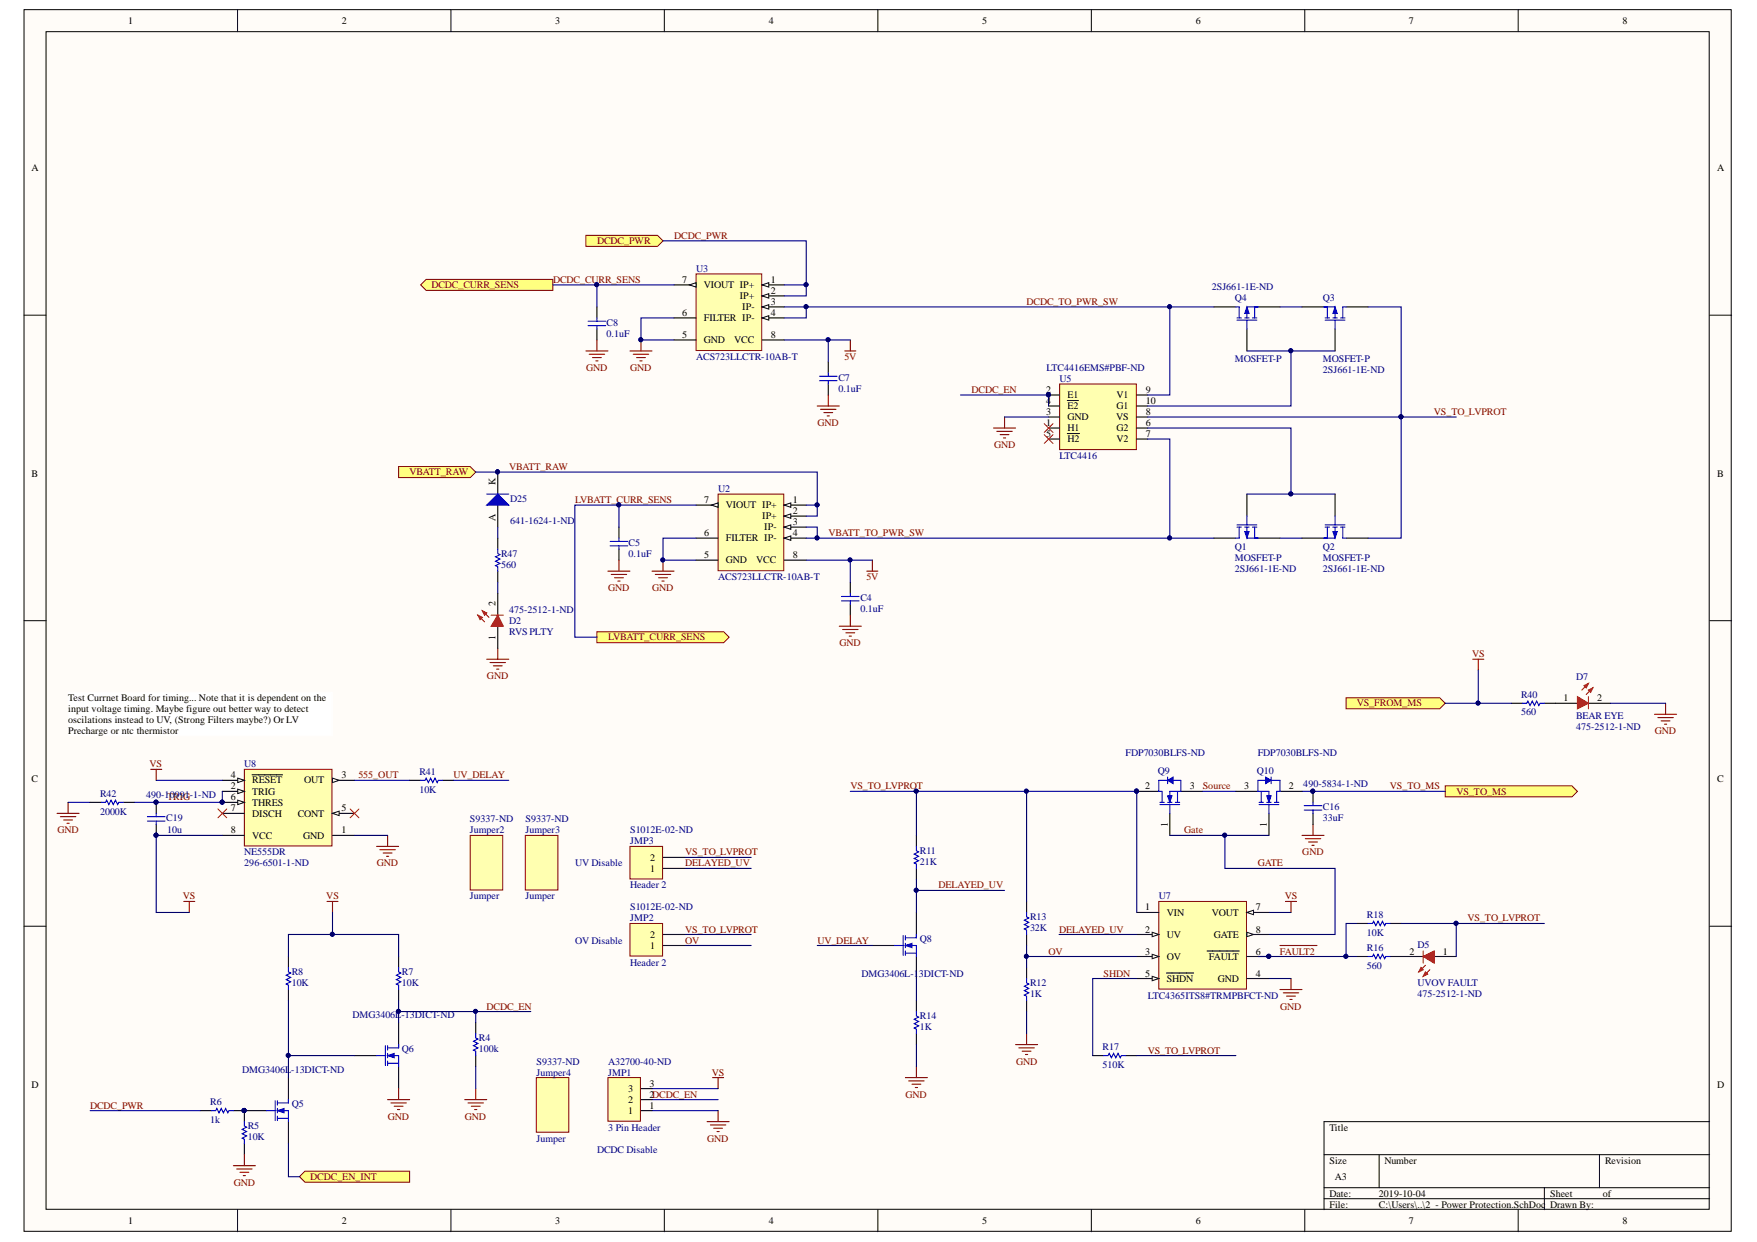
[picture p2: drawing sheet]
<svg xmlns="http://www.w3.org/2000/svg" width="297mm" height="210mm" viewBox="0 0 297 210" stroke-linecap="round" stroke-linejoin="round" font-family="sans-serif">
<defs><g id="words">
<g font-size="1.7">
<text x="21.7" y="4.1">1</text>
<text x="57.8" y="4.1">2</text>
<text x="93.8" y="4.1">3</text>
<text x="130" y="4.1">4</text>
<text x="166" y="4.1">5</text>
<text x="202.1" y="4.1">6</text>
<text x="238.2" y="4.1">7</text>
<text x="274.3" y="4.1">8</text>
<text x="5.3" y="28.9">A</text>
<text x="290.3" y="28.9">A</text>
<text x="115.3" y="47.8">7</text>
<text x="130.3" y="47.8">1</text>
<text x="115.3" y="53.4">6</text>
<text x="119" y="48.7">VIOUT IP+</text>
<text x="125.1" y="50.6">IP+</text>
<text x="125.5" y="52.4">IP-</text>
<text x="130.3" y="49.6">2</text>
<text x="130.3" y="51.5">3</text>
<text x="130.3" y="53.4">4</text>
<text x="115.3" y="57.1">5</text>
<text x="119" y="58">GND</text>
<text x="119" y="54.3">FILTER IP-</text>
<text x="124.1" y="58">VCC</text>
<text x="130.3" y="57.1">8</text>
<text x="176.8" y="70.1">3</text>
<text x="176.8" y="68.2">4</text>
<text x="176.8" y="72">1</text>
<text x="176.8" y="66.4">2</text>
<text x="180.5" y="71">GND</text>
<text x="180.5" y="69.2">E2</text>
<text x="180.5" y="67.3">E1</text>
<text x="188.7" y="71">VS</text>
<text x="188.8" y="69.2">G1</text>
<text x="188.8" y="67.3">V1</text>
<text x="193.7" y="70.1">8</text>
<text x="193.7" y="72">6</text>
<text x="193.7" y="68.2">10</text>
<text x="193.7" y="66.4">9</text>
<text x="176.8" y="73.8">5</text>
<text x="180.5" y="74.8">H2</text>
<text x="180.5" y="72.9">H1</text>
<text x="188.8" y="74.8">V2</text>
<text x="188.8" y="72.9">G2</text>
<text x="193.7" y="73.8">7</text>
<text x="5.3" y="80.6">B</text>
<text x="83.8" y="82" transform="rotate(-90 83.8 82)">K</text>
<text x="290.3" y="80.6">B</text>
<text x="83.8" y="88" transform="rotate(-90 83.8 88)">A</text>
<text x="119.1" y="85">7</text>
<text x="122.7" y="85.9">VIOUT IP+</text>
<text x="128.9" y="87.8">IP+</text>
<text x="129.2" y="89.6">IP-</text>
<text x="134" y="85">1</text>
<text x="134" y="86.8">2</text>
<text x="134" y="88.7">3</text>
<text x="119.1" y="94.3">5</text>
<text x="119.1" y="90.6">6</text>
<text x="122.7" y="95.2">GND</text>
<text x="122.7" y="91.5">FILTER IP-</text>
<text x="127.9" y="95.2">VCC</text>
<text x="134" y="90.6">4</text>
<text x="134" y="94.3">8</text>
<text x="83.8" y="102.5" transform="rotate(-90 83.8 102.5)">2</text>
<text x="83.8" y="108.1" transform="rotate(-90 83.8 108.1)">1</text>
<text x="11.5" y="118.5">Test Currnet Board for timing... Note that it is dependent on the</text>
<text x="264.3" y="118.5">1</text>
<text x="270" y="118.5">2</text>
<text x="11.5" y="120.3">i</text>
<text x="11.5" y="122.2">oscilations instead to UV, (Strong Filters maybe?) Or LV</text>
<text x="11.5" y="124">Precharge or ntc thermistor</text>
<text x="12" y="120.3">nput voltage timing. Maybe figure out better way to detect</text>
<text x="39" y="131.5">4</text>
<text x="57.7" y="131.5">3</text>
<text x="5.3" y="132.2">C</text>
<text x="39" y="133.3">2</text>
<text x="39" y="135.2">6</text>
<text x="39" y="137.1">7</text>
<text x="42.6" y="134.3">TRIG</text>
<text x="42.6" y="132.4">RESET</text>
<text x="42.6" y="136.1">THRES</text>
<text x="42.6" y="138">DISCH</text>
<text x="50.3" y="138">CONT</text>
<text x="51.4" y="132.4">OUT</text>
<text x="57.7" y="137.1">5</text>
<text x="193.6" y="133.3">2</text>
<text x="201.1" y="133.3">3</text>
<text x="210.4" y="133.3">3</text>
<text x="217.9" y="133.3">2</text>
<text x="290.3" y="132.2">C</text>
<text x="39" y="140.8">8</text>
<text x="42.6" y="141.7">VCC</text>
<text x="51.3" y="141.7">GND</text>
<text x="57.7" y="140.8">1</text>
<text x="197.4" y="139.8" transform="rotate(-90 197.4 139.8)">1</text>
<text x="214.2" y="139.8" transform="rotate(-90 214.2 139.8)">1</text>
<text x="109.9" y="147.3">1</text>
<text x="109.9" y="145.4">2</text>
<text x="193.6" y="153.8">1</text>
<text x="197.2" y="154.7">VIN</text>
<text x="204.9" y="154.7">VOUT</text>
<text x="212.3" y="153.8">7</text>
<text x="109.9" y="160.4">1</text>
<text x="109.9" y="158.5">2</text>
<text x="193.6" y="157.6">2</text>
<text x="193.6" y="161.3">3</text>
<text x="197.2" y="158.5">UV</text>
<text x="205.2" y="158.5">GATE</text>
<text x="212.3" y="161.3">6</text>
<text x="212.3" y="157.6">8</text>
<text x="238.3" y="161.3">2</text>
<text x="243.9" y="161.3">1</text>
<text x="193.6" y="165.1">5</text>
<text x="197.2" y="162.3">OV</text>
<text x="197.2" y="166">SHDN</text>
<text x="204.3" y="162.3">FAULT</text>
<text x="205.9" y="166">GND</text>
<text x="212.3" y="165.1">4</text>
<text x="5.3" y="183.8">D</text>
<text x="106.2" y="184.6">3</text>
<text x="109.8" y="185.5">2DCDC_EN</text>
<text x="109.8" y="183.7">3</text>
<text x="290.3" y="183.8">D</text>
<text x="106.2" y="188.3">1</text>
<text x="106.2" y="186.4">2</text>
<text x="109.8" y="187.4">1</text>
<text x="224.7" y="191.1">Title</text>
<text x="224.7" y="196.7">Size</text>
<text x="234" y="196.7">Number</text>
<text x="271.4" y="196.7">Revision</text>
<text x="224.7" y="202.3">Date:</text>
<text x="225.7" y="199.5">A3</text>
<text x="233.1" y="202.3">2019-10-04</text>
<text x="262.1" y="202.3">Sheet</text>
<text x="271" y="202.3">of</text>
<text x="21.7" y="206.9">1</text>
<text x="57.8" y="206.9">2</text>
<text x="93.8" y="206.9">3</text>
<text x="130" y="206.9">4</text>
<text x="166" y="206.9">5</text>
<text x="202.1" y="206.9">6</text>
<text x="224.7" y="204.1">File:</text>
<text x="233.1" y="204.1">C:\Users\..\2 - Power Protection.SchDoc</text>
<text x="238.2" y="206.9">7</text>
<text x="262.1" y="204.1">Drawn By:</text>
<text x="274.3" y="206.9">8</text>
</g>
<g font-size="1.7" fill="#800000">
<text x="100.9" y="41.3">DCDC_PWR</text>
<text x="114" y="40.3">DCDC_PWR</text>
<text x="93.5" y="47.8">DCDC_CURR_SENS</text>
<text x="72.9" y="48.7">DCDC_CURR_SENS</text>
<text x="173.5" y="51.5">DCDC_TO_PWR_SW</text>
<text x="99.1" y="62.7">GND</text>
<text x="106.5" y="62.7">GND</text>
<text x="142.7" y="60.8">5V</text>
<text x="138.2" y="72">GND</text>
<text x="164.2" y="66.4">DCDC_EN</text>
<text x="242.4" y="70.1">VS_TO_LVPROT</text>
<text x="168" y="75.7">GND</text>
<text x="69.2" y="80.3">VBATT_RAW</text>
<text x="86.1" y="79.4">VBATT_RAW</text>
<text x="97.2" y="85">LVBATT_CURR_SENS</text>
<text x="140" y="90.6">VBATT_TO_PWR_SW</text>
<text x="102.8" y="99.9">GND</text>
<text x="110.3" y="99.9">GND</text>
<text x="146.5" y="98">5V</text>
<text x="102.8" y="108.2">LVBATT_CURR_SENS</text>
<text x="141.9" y="109.2">GND</text>
<text x="248.9" y="111">VS</text>
<text x="82.3" y="114.7">GND</text>
<text x="229.4" y="119.4">VS_FROM_MS</text>
<text x="279.7" y="124">GND</text>
<text x="25.3" y="129.6">VS</text>
<text x="60.6" y="131.5">555_OUT</text>
<text x="76.7" y="131.5">UV_DELAY</text>
<text x="28.3" y="135.2">TRIG</text>
<text x="143.8" y="133.3">VS_TO_LVPROT</text>
<text x="203.3" y="133.3">Source</text>
<text x="235" y="133.3">VS_TO_MS</text>
<text x="246.2" y="134.3">VS_TO_MS</text>
<text x="9.7" y="140.8">GND</text>
<text x="200.2" y="140.8">Gate</text>
<text x="63.7" y="146.4">GND</text>
<text x="115.8" y="146.4">DELAYED_UV</text>
<text x="115.8" y="144.5">VS_TO_LVPROT</text>
<text x="212.6" y="146.4">GATE</text>
<text x="220.2" y="144.5">GND</text>
<text x="30.9" y="151.9">VS</text>
<text x="55.2" y="151.9">VS</text>
<text x="158.7" y="150.1">DELAYED_UV</text>
<text x="217.2" y="151.9">VS</text>
<text x="248.1" y="155.7">VS_TO_LVPROT</text>
<text x="115.8" y="159.5">OV</text>
<text x="115.8" y="157.6">VS_TO_LVPROT</text>
<text x="138.2" y="159.5">UV_DELAY</text>
<text x="177.3" y="161.3">OV</text>
<text x="179" y="157.6">DELAYED_UV</text>
<text x="216.4" y="161.3">FAULT2</text>
<text x="186.6" y="165.1">SHDN</text>
<text x="82.2" y="170.6">DCDC_EN</text>
<text x="216.4" y="170.6">GND</text>
<text x="171.8" y="179.9">GND</text>
<text x="194" y="178.1">VS_TO_LVPROT</text>
<text x="120.3" y="181.8">VS</text>
<text x="153.1" y="185.5">GND</text>
<text x="15.2" y="187.4">DCDC_PWR</text>
<text x="65.6" y="189.2">GND</text>
<text x="78.6" y="189.2">GND</text>
<text x="119.6" y="193">GND</text>
<text x="39.5" y="200.4">GND</text>
<text x="52.5" y="199.5">DCDC_EN_INT</text>
</g>
<g font-size="1.7" fill="#000080">
<text x="117.7" y="45.9">U3</text>
<text x="204.9" y="49">2SJ661-1E-ND</text>
<text x="208.7" y="50.9">Q4</text>
<text x="223.6" y="50.9">Q3</text>
<text x="102.6" y="56.9">0.1uF</text>
<text x="102.6" y="55.1">C8</text>
<text x="117.7" y="60.8">ACS723LLCTR-10AB-T</text>
<text x="141.7" y="64.4">C7</text>
<text x="176.9" y="62.7">LTC4416EMS#PBF-ND</text>
<text x="179.1" y="64.5">U5</text>
<text x="208.7" y="61.2">MOSFET-P</text>
<text x="223.6" y="63.1">2SJ661-1E-ND</text>
<text x="223.6" y="61.2">MOSFET-P</text>
<text x="141.7" y="66.2">0.1uF</text>
<text x="179.1" y="77.5">LTC4416</text>
<text x="121.4" y="83.1">U2</text>
<text x="86.2" y="88.5">641-1624-1-ND</text>
<text x="86.2" y="84.8">D25</text>
<text x="84.7" y="94.1">R47</text>
<text x="84.7" y="96">560</text>
<text x="106.3" y="94.1">0.1uF</text>
<text x="106.3" y="92.3">C5</text>
<text x="208.7" y="93">Q1</text>
<text x="208.7" y="94.9">MOSFET-P</text>
<text x="223.6" y="93">Q2</text>
<text x="223.6" y="94.9">MOSFET-P</text>
<text x="121.4" y="98">ACS723LLCTR-10AB-T</text>
<text x="145.5" y="101.6">C4</text>
<text x="208.7" y="96.7">2SJ661-1E-ND</text>
<text x="223.6" y="96.7">2SJ661-1E-ND</text>
<text x="86.1" y="103.6">475-2512-1-ND</text>
<text x="86.1" y="105.4">D2</text>
<text x="86.1" y="107.3">RVS PLTY</text>
<text x="145.5" y="103.4">0.1uF</text>
<text x="257.1" y="118">R40</text>
<text x="266.5" y="115">D7</text>
<text x="257.1" y="120.9">560</text>
<text x="266.5" y="123.4">475-2512-1-ND</text>
<text x="266.5" y="121.5">BEAR EYE</text>
<text x="41.3" y="129.6">U8</text>
<text x="70.9" y="131">R41</text>
<text x="190.3" y="127.8">FDP7030BLFS-ND</text>
<text x="195.7" y="130.8">Q9</text>
<text x="212.5" y="130.8">Q10</text>
<text x="212.6" y="127.8">FDP7030BLFS-ND</text>
<text x="16.9" y="134.7">R42</text>
<text x="16.9" y="137.7">2000K</text>
<text x="24.7" y="134.9">490-10991-1-ND</text>
<text x="70.9" y="133.9">10K</text>
<text x="220.3" y="133">490-5834-1-ND</text>
<text x="223.6" y="136.9">C16</text>
<text x="28.1" y="138.8">C19</text>
<text x="28.3" y="140.8">10u</text>
<text x="79.5" y="138.9">S9337-ND</text>
<text x="79.5" y="140.8">Jumper2</text>
<text x="88.8" y="138.9">S9337-ND</text>
<text x="88.8" y="140.8">Jumper3</text>
<text x="106.5" y="140.8">S1012E-02-ND</text>
<text x="106.5" y="142.6">JMP3</text>
<text x="223.6" y="138.8">33uF</text>
<text x="41.3" y="146.4">296-6501-1-ND</text>
<text x="41.3" y="144.5">NE555DR</text>
<text x="97.2" y="146.4">UV Disable</text>
<text x="155.5" y="144.3">R11</text>
<text x="155.5" y="146.2">21K</text>
<text x="79.5" y="151.9">Jumper</text>
<text x="88.8" y="151.9">Jumper</text>
<text x="106.5" y="150.1">Header 2</text>
<text x="106.5" y="153.8">S1012E-02-ND</text>
<text x="106.5" y="155.7">JMP2</text>
<text x="174.1" y="155.5">R13</text>
<text x="195.9" y="151.9">U7</text>
<text x="231.1" y="155.2">R18</text>
<text x="97.2" y="159.5">OV Disable</text>
<text x="155.5" y="159.2">Q8</text>
<text x="174.1" y="157.4">32K</text>
<text x="231.1" y="160.7">R16</text>
<text x="231.1" y="158.1">10K</text>
<text x="239.6" y="160.1">D5</text>
<text x="49.3" y="164.8">R8</text>
<text x="49.3" y="166.7">10K</text>
<text x="67.9" y="164.8">R7</text>
<text x="67.9" y="166.7">10K</text>
<text x="106.5" y="163.2">Header 2</text>
<text x="145.6" y="165.1">DMG3406L-13DICT-ND</text>
<text x="174.1" y="166.7">R12</text>
<text x="231.1" y="163.7">560</text>
<text x="239.6" y="166.7">UVOV FAULT</text>
<text x="59.6" y="172.1">DMG3406L-13DICT-ND</text>
<text x="155.5" y="172.2">R14</text>
<text x="174.1" y="168.5">1K</text>
<text x="194" y="168.8">LTC4365ITS8#TRMPBFCT-ND</text>
<text x="239.6" y="168.5">475-2512-1-ND</text>
<text x="67.9" y="177.8">Q6</text>
<text x="81" y="176">R4</text>
<text x="81" y="177.8">100k</text>
<text x="90.7" y="179.9">S9337-ND</text>
<text x="102.8" y="179.9">A32700-40-ND</text>
<text x="155.5" y="174.1">1K</text>
<text x="186.4" y="177.5">R17</text>
<text x="41" y="181.4">DMG3406L</text>
<text x="49.2" y="181.4">-13DICT-ND</text>
<text x="90.7" y="181.8">Jumper4</text>
<text x="102.8" y="181.8">JMP1</text>
<text x="186.4" y="180.4">510K</text>
<text x="35.5" y="186.8">R6</text>
<text x="35.5" y="189.7">1k</text>
<text x="41.9" y="190.8">R5</text>
<text x="49.3" y="187.1">Q5</text>
<text x="102.8" y="191.1">3 Pin Header</text>
<text x="41.9" y="192.7">10K</text>
<text x="90.7" y="193">Jumper</text>
<text x="100.9" y="194.8">DCDC Disable</text>
</g>
</g></defs>
<g fill="#fffcf8" stroke="#000" stroke-width=".17">
<path d="M4.1 1.6h288.6v206.5h-288.6z"/>
<path d="M7.8 5.4h281.2v199h-281.2z"/>
</g>
<g fill="none" stroke="#000" stroke-width=".17">
<path d="M40.2 1.6v3.8M76.2 1.6v3.8M112.3 1.6v3.8M148.4 1.6v3.8M184.5 1.6v3.8M220.6 1.6v3.8M256.7 1.6v3.8M4.1 53.3h3.7M289 53.3h3.8M4.1 104.9h3.7M289 104.9h3.8M4.1 156.5h3.7"/>
<path d="M289 156.5h3.8M223.8 195.1h65.2M233.2 195.1v5.6M270.4 195.1v5.6M289 189.6h-65.2v14.8M40.2 204.4v3.8M76.2 204.4v3.8M112.3 204.4v3.8M148.4 204.4v3.8M184.5 204.4v3.8M220.6 204.4v3.8M223.8 200.7h65.2"/>
<path d="M223.8 202.6h65.2M256.7 204.4v3.8M261.1 200.7v3.7"/>
</g>
<path d="M67.4 78.9h12.1l.9 .9-.9 .9h-12.1z" fill-rule="evenodd" fill="#ffff80" stroke="#800000" stroke-width=".17"/>
<path d="M195.9 152.3h14.8v14.9h-14.8z" fill="#ffffb0" stroke="#800000" stroke-width=".17"/>
<path d="M192.2 154.2h3.7M192.2 157.9h3.7" fill="none" stroke="#000" stroke-width=".19"/>
<path d="M194.8 157.6l1.1 .3-1.1 .4z" fill="#fffcf8"/>
<path d="M194.8 157.6l1.1 .3-1.1 .4z" fill="none" stroke="#000" stroke-width=".17"/>
<path d="M192.2 161.7h3.7" fill="none" stroke="#000" stroke-width=".19"/>
<path d="M194.8 161.3l1.1 .4-1.1 .3z" fill="#fffcf8"/>
<path d="M194.8 161.3l1.1 .4-1.1 .3z" fill="none" stroke="#000" stroke-width=".17"/>
<path d="M192.2 165.4h3.7M210.8 165.4h3.7" fill="none" stroke="#000" stroke-width=".19"/>
<path d="M194.8 165l1.1 .4-1.1 .3z" fill="#fffcf8"/>
<path d="M194.8 165l1.1 .4-1.1 .3z" fill="none" stroke="#000" stroke-width=".17"/>
<path d="M210.8 154.2h3.7M197.2 164.4h4.6M204.1 160.7h5.4M210.8 161.7h3.7" fill="none" stroke="#000" stroke-width=".19"/>
<circle cx="214.5" cy="161.6" r=".34" fill="#000080" stroke="#000080" stroke-width=".17"/>
<path d="M210.8 154.2l1.1-.4v.8z" fill="#fffcf8"/>
<path d="M210.8 154.2l1.1-.4v.8z" fill="none" stroke="#000" stroke-width=".17"/>
<path d="M210.8 157.9h3.7" fill="none" stroke="#000" stroke-width=".19"/>
<path d="M210.8 157.6l1.1 .3-1.1 .4z" fill="#fffcf8"/>
<path d="M210.8 157.6l1.1 .3-1.1 .4z" fill="none" stroke="#000" stroke-width=".17"/>
<circle cx="214.5" cy="161.6" r=".34" fill="#000080" stroke="#000080" stroke-width=".17"/>
<path d="M222 139.3v1.9M220.1 141.2h3.7M220.7 141.7h2.6M221.2 142.3h1.5M221.8 142.9h.4M216.4 167.2h3.7M217 167.8h2.6M217.5 168.4h1.5M218.1 168.9h.3M218.3 165.4v1.8" fill="none" stroke="#800000" stroke-width=".19"/>
<path d="M121.4 83.5h11.1v13h-11.1z" fill="#ffffb0" stroke="#800000" stroke-width=".17"/>
<path d="M132.6 85.4h3.7" fill="none" stroke="#000" stroke-width=".19"/>
<path d="M132.6 85.4l1.1-.4v.7z" fill="#fffcf8"/>
<path d="M132.6 85.4l1.1-.4v.7z" fill="none" stroke="#000" stroke-width=".17"/>
<path d="M132.6 87.2h3.7" fill="none" stroke="#000" stroke-width=".19"/>
<path d="M132.6 87.2l1.1-.3v.7z" fill="#fffcf8"/>
<path d="M132.6 87.2l1.1-.3v.7z" fill="none" stroke="#000" stroke-width=".17"/>
<path d="M132.6 89.1h3.7" fill="none" stroke="#000" stroke-width=".19"/>
<path d="M132.6 89.1l1.1-.4v.8z" fill="#fffcf8"/>
<path d="M132.6 89.1l1.1-.4v.8z" fill="none" stroke="#000" stroke-width=".17"/>
<path d="M132.6 90.9h3.7" fill="none" stroke="#000" stroke-width=".19"/>
<path d="M132.6 90.9l1.1-.3v.7z" fill="#fffcf8"/>
<path d="M132.6 90.9l1.1-.3v.7z" fill="none" stroke="#000" stroke-width=".17"/>
<path d="M117.7 94.7h3.7M117.7 90.9h3.7M117.7 85.4h3.7" fill="none" stroke="#000" stroke-width=".19"/>
<path d="M120.3 85.4l1.1-.4v.7z" fill="#fffcf8"/>
<path d="M120.3 85.4l1.1-.4v.7z" fill="none" stroke="#000" stroke-width=".17"/>
<path d="M132.6 94.7h3.7M143.8 98.4v1.8M143.8 102.1v1.9M222 133.7v1.9M222 137.5v1.8M229.4 156.1h1.9M235 156.1h1.9M184.7 178.4h1.9M190.3 178.4h1.9M229.4 161.7h1.9M235 161.7h5.6M242.5 161.7h3.7" fill="none" stroke="#000" stroke-width=".19"/>
<path d="M110.2 96.5h3.8M110.8 97.1h2.6M111.3 97.6h1.5M111.9 98.2h.4M112.1 94.7v1.8M141.9 105.8h3.7M142.4 106.4h2.7M143 106.9h1.5M143.6 107.5h.3M143.8 104v1.8" fill="none" stroke="#800000" stroke-width=".19"/>
<g fill="#000080" stroke="#000080" stroke-width=".17">
<circle cx="112" cy="94.6" r=".33"/>
<circle cx="221.9" cy="133.7" r=".33"/>
</g>
<path d="M142.3 100.8h2.9M142.3 101.6h2.9M143.8 100.2v.6M143.8 101.6v.5M220.5 136.9h3M220.5 136.2h3M222 135.6v.6M222 136.9v.6M231.3 156.1h.7l.2-.4 .4 .7 .4-.7 .3 .7 .4-.7 .4 .7 .2-.3h.7M186.6 178.4h.7l.2-.4 .4 .8 .4-.8 .3 .8 .4-.8 .4 .8 .2-.4h.7M231.3 161.7h.7l.2-.4 .4 .7 .4-.7 .3 .7 .4-.7 .4 .7 .2-.3h.7" fill="none" stroke="#00f" stroke-width=".19"/>
<path d="M241 163.1l-1.1 1.2M241.7 163.9l-1.1 1.1" fill="none" stroke="#f00" stroke-width=".19"/>
<path d="M240.2 163.5l.4 .4-.7 .4z" fill="#f00"/>
<path d="M240.2 163.5l.4 .4-.7 .4z" fill="none" stroke="#f00" stroke-width=".19"/>
<path d="M241 164.3l.4 .3-.8 .4z" fill="#f00"/>
<path d="M241 164.3l.4 .3-.8 .4z" fill="none" stroke="#f00" stroke-width=".19"/>
<path d="M240.6 161.7l1.9-1v2.1z" fill="#f00"/>
<path d="M240.6 161.7l1.9-1v2.1zM240.6 160.7v2.1" fill="none" stroke="#f00" stroke-width=".19"/>
<path d="M192.2 133.7h3.7M197.8 137.5v3.7M199.6 133.7h3.8" fill="none" stroke="#000" stroke-width=".19"/>
<circle cx="192.1" cy="133.7" r=".33" fill="#000080" stroke="#000080" stroke-width=".17"/>
<path d="M196.1 136h3.3M196.1 135.6h.7M197.4 131.9h-1.5v1.8h.6v1.9M197.4 135.6h.7M197.8 136v1.5M198.3 131.9h1.3v1.8h-1.8v1.9M198.7 135.6h.7M199.1 133.7v1.9" fill="none" stroke="#00f" stroke-width=".19"/>
<path d="M197.4 131.9l.9-.6v1.1z" fill="#00f"/>
<path d="M197.4 131.9l.9-.6v1.1z" fill="none" stroke="#00f" stroke-width=".17"/>
<path d="M197.4 131.3v1.1" fill="none" stroke="#00f" stroke-width=".19"/>
<path d="M197.4 134.5h.7l-.3 1.1z" fill="#00f"/>
<path d="M197.4 134.5h.7l-.3 1.1z" fill="none" stroke="#00f" stroke-width=".17"/>
<circle cx="192.1" cy="133.7" r=".33" fill="#000080" stroke="#000080" stroke-width=".17"/>
<path d="M208.9 133.7h3.8M214.5 137.5v3.7M216.4 133.7h3.7" fill="none" stroke="#000" stroke-width=".19"/>
<path d="M212.9 136h3.3M212.9 135.6h.7M213.2 133.7v1.9M214 131.9h-1.3v1.8h1.8v1.9M214.2 135.6h.7M214.5 136v1.5M214.9 131.9h1.5v1.8h-.6v1.9M215.5 135.6h.7" fill="none" stroke="#00f" stroke-width=".19"/>
<path d="M214 131.3l.9 .6-.9 .5z" fill="#00f"/>
<path d="M214 131.3l.9 .6-.9 .5z" fill="none" stroke="#00f" stroke-width=".17"/>
<path d="M214.9 131.3v1.1" fill="none" stroke="#00f" stroke-width=".19"/>
<path d="M214.2 134.5h.7l-.4 1.1z" fill="#00f"/>
<path d="M214.2 134.5h.7l-.4 1.1z" fill="none" stroke="#00f" stroke-width=".17"/>
<path d="M102.8 96.5h3.7M103.3 97.1h2.6M103.9 97.6h1.5M104.5 98.2h.3M104.6 94.7v1.8M216.4 159.8h6.3M171.7 176.5h3.7M172.2 177.1h2.7M172.8 177.7h1.5M173.4 178.2h.3M173.6 174.7v1.8" fill="none" stroke="#800000" stroke-width=".19"/>
<path d="M104.6 89.1v1.8M104.6 92.8v1.9M173.6 152.3v1.9M173.6 157.9v1.9M173.6 163.5v1.9M173.6 169.1v1.9" fill="none" stroke="#000" stroke-width=".19"/>
<path d="M103.1 91.5h3M103.1 92.2h3M104.6 90.9v.6M104.6 92.2v.6M173.6 154.2v.8l.3 .1-.7 .4 .7 .4-.7 .4 .7 .3-.7 .4 .4 .2v.7M173.6 165.4v.7l.3 .2-.7 .4 .7 .3-.7 .4 .7 .4-.7 .4 .4 .2v.7" fill="none" stroke="#00f" stroke-width=".19"/>
<path d="M41.3 130h14.8v13h-14.8z" fill="#ffffb0" stroke="#800000" stroke-width=".17"/>
<path d="M37.6 133.7h3.7M56.2 141.2h3.7" fill="none" stroke="#000" stroke-width=".19"/>
<path d="M40.2 133.4l1.1 .3-1.1 .4z" fill="#fffcf8"/>
<path d="M40.2 133.4l1.1 .3-1.1 .4z" fill="none" stroke="#000" stroke-width=".17"/>
<path d="M56.2 131.9h3.7" fill="none" stroke="#000" stroke-width=".19"/>
<path d="M56.2 131.5l1.1 .4-1.1 .4z" fill="#fffcf8"/>
<path d="M56.2 131.5l1.1 .4-1.1 .4z" fill="none" stroke="#000" stroke-width=".17"/>
<path d="M37.6 131.9h3.7" fill="none" stroke="#000" stroke-width=".19"/>
<path d="M40.2 131.5l1.1 .4-1.1 .4z" fill="#fffcf8"/>
<path d="M40.2 131.5l1.1 .4-1.1 .4z" fill="none" stroke="#000" stroke-width=".17"/>
<path d="M42.6 131h5.2M56.2 137.5h3.7" fill="none" stroke="#000" stroke-width=".19"/>
<path d="M56.2 137.5l1.1-.4v.7z" fill="#fffcf8"/>
<path d="M56.2 137.5l1.1-.4v.7z" fill="none" stroke="#000" stroke-width=".17"/>
<path d="M37.6 135.6h3.7" fill="none" stroke="#000" stroke-width=".19"/>
<path d="M40.2 135.2l1.1 .4-1.1 .4z" fill="#fffcf8"/>
<path d="M40.2 135.2l1.1 .4-1.1 .4z" fill="none" stroke="#000" stroke-width=".17"/>
<circle cx="37.6" cy="135.6" r=".34" fill="#000080" stroke="#000080" stroke-width=".17"/>
<path d="M255.5 118.9h1.9M261.1 118.9h5.6M268.5 118.9h3.8M15.2 135.6h1.9M20.8 135.6h1.9M37.6 137.5h3.7M37.6 141.2h3.7" fill="none" stroke="#000" stroke-width=".19"/>
<path d="M257.4 118.9h.7l.2-.4 .4 .7 .3-.7 .4 .7 .4-.7 .4 .7 .1-.3h.8M17.1 135.6h.7l.2-.4 .4 .8 .4-.8 .3 .8 .4-.8 .4 .8 .2-.4h.7" fill="none" stroke="#00f" stroke-width=".19"/>
<g fill="none" stroke="#800000" stroke-width=".19">
<path d="M281.6 118.9v1.8M9.6 137.5h3.8M10.2 138h2.6M10.8 138.6h1.5M11.3 139.1h.4M11.5 135.6v1.9M279.7 120.7h3.7M280.3 121.3h2.6M280.8 121.8h1.5M281.4 122.4h.4M63.7 143h3.7M64.2 143.6h2.6"/>
<path d="M64.8 144.2h1.5M65.3 144.7h.4M65.5 141.2v1.8"/>
</g>
<path d="M36.8 136.7l1.5 1.5M38.3 136.7l-1.5 1.5M59.2 136.7l1.5 1.5M60.7 136.7l-1.5 1.5" fill="none" stroke="#f00" stroke-width=".17"/>
<path d="M268.5 115.5l-1.1 1.1M269.3 116.3l-1.1 1.1" fill="none" stroke="#f00" stroke-width=".19"/>
<path d="M268.5 116.6l.8-.3-.4 .7z" fill="#f00"/>
<path d="M268.5 116.6l.8-.3-.4 .7z" fill="none" stroke="#f00" stroke-width=".19"/>
<path d="M267.8 115.9l.7-.4-.3 .8z" fill="#f00"/>
<path d="M267.8 115.9l.7-.4-.3 .8z" fill="none" stroke="#f00" stroke-width=".19"/>
<path d="M266.7 117.7l1.8 1.2-1.8 .9z" fill="#f00"/>
<path d="M266.7 117.7l1.8 1.2-1.8 .9zM268.5 117.7v2.1" fill="none" stroke="#f00" stroke-width=".19"/>
<path d="M11.5 117h44.6v7.4h-44.6z" fill="#fff" stroke="#fff" stroke-width=".17"/>
<path d="M146.5 96.5h1.9M147.5 94.7v1.8" fill="none" stroke="#800000" stroke-width=".19"/>
<path d="M41.3 187.7h3.7M48.8 182.1v3.7M48.8 189.6v3.7" fill="none" stroke="#000" stroke-width=".19"/>
<circle cx="41.3" cy="187.7" r=".33" fill="#000080" stroke="#000080" stroke-width=".17"/>
<path d="M45 187.7h1.5M46.5 186v3.4M46.9 186.4h1.9M46.9 187.7h1.9v1.9M46.9 189h1.9M46.9 186v.8M46.9 187.3v.8M46.9 188.6v.8" fill="none" stroke="#00f" stroke-width=".19"/>
<path d="M46.9 187.7l1.1-.4v.8z" fill="#00f"/>
<path d="M46.9 187.7l1.1-.4v.8z" fill="none" stroke="#00f" stroke-width=".17"/>
<path d="M35.7 187.7h.8l.2-.4 .3 .8 .4-.8 .4 .8 .3-.8 .4 .8 .2-.4h.8M41.3 189.6v.7l.4 .2-.8 .4 .8 .3-.8 .4 .8 .4-.8 .4 .4 .1v.8M48.8 185.8v.6" fill="none" stroke="#00f" stroke-width=".19"/>
<circle cx="41.3" cy="187.7" r=".33" fill="#000080" stroke="#000080" stroke-width=".17"/>
<path d="M33.9 187.7h1.8M39.5 187.7h1.8v1.9M41.3 193.3v1.8" fill="none" stroke="#000" stroke-width=".19"/>
<path d="M39.5 197h3.7M40 197.6h2.6M40.6 198.1h1.5M41.1 198.7h.4M41.3 195.1v1.9" fill="none" stroke="#800000" stroke-width=".19"/>
<path d="M50.6 198.9l1-1h17.7v1.9h-17.7z" fill-rule="evenodd" fill="#ffff80" stroke="#800000" stroke-width=".17"/>
<path d="M59.9 178.4h3.8M67.4 172.8v3.7M67.4 180.3v3.7" fill="none" stroke="#000" stroke-width=".19"/>
<path d="M63.7 178.4h1.5M65.2 176.7v3.4M65.5 177.1h1.9M65.5 178.4h1.9v1.9M65.5 179.7h1.9M65.5 176.7v.8M65.5 178v.8M65.5 179.3v.8" fill="none" stroke="#00f" stroke-width=".19"/>
<path d="M65.5 178.4l1.1-.4v.8z" fill="#00f"/>
<path d="M65.5 178.4l1.1-.4v.8z" fill="none" stroke="#00f" stroke-width=".17"/>
<path d="M48.8 163.5v.8l.3 .1-.7 .4 .7 .4-.7 .4 .7 .3-.7 .4 .4 .2v.7M67.4 163.5v.8l.4 .1-.8 .4 .8 .4-.8 .4 .8 .3-.8 .4 .4 .2v.7M67.4 176.5v.6M80.4 174.7v.7l.4 .2-.7 .4 .7 .4-.7 .3 .7 .4-.7 .4 .3 .2v.7" fill="none" stroke="#00f" stroke-width=".19"/>
<path d="M55.3 152.3h1.8M56.2 152.3v1.9M65.5 185.8h3.8M66.1 186.4h2.6M66.6 187h1.5M67.2 187.5h.4M67.4 184v1.8M78.6 185.8h3.7M79.1 186.4h2.6M79.7 187h1.5M80.2 187.5h.4M80.4 184v1.8" fill="none" stroke="#800000" stroke-width=".19"/>
<path d="M48.8 161.7v1.8M48.8 167.2v1.9M67.4 161.7v1.8M67.4 167.2v1.9M80.4 172.8v1.9M80.4 178.4v1.9" fill="none" stroke="#000" stroke-width=".19"/>
<path d="M99.1 39.8h12.1l.9 .9-.9 .9h-12.1z" fill-rule="evenodd" fill="#ffff80" stroke="#800000" stroke-width=".17"/>
<path d="M117.7 46.3h11.1v12.9h-11.1z" fill="#ffffb0" stroke="#800000" stroke-width=".17"/>
<path d="M128.9 48.1h3.7" fill="none" stroke="#000" stroke-width=".19"/>
<path d="M128.9 48.1l1.1-.3v.7z" fill="#fffcf8"/>
<path d="M128.9 48.1l1.1-.3v.7z" fill="none" stroke="#000" stroke-width=".17"/>
<path d="M128.9 50h3.7" fill="none" stroke="#000" stroke-width=".19"/>
<path d="M128.9 50l1.1-.4v.8z" fill="#fffcf8"/>
<path d="M128.9 50l1.1-.4v.8z" fill="none" stroke="#000" stroke-width=".17"/>
<path d="M128.9 51.9h3.7" fill="none" stroke="#000" stroke-width=".19"/>
<path d="M128.9 51.9l1.1-.4v.7z" fill="#fffcf8"/>
<path d="M128.9 51.9l1.1-.4v.7z" fill="none" stroke="#000" stroke-width=".17"/>
<path d="M128.9 53.7h3.7" fill="none" stroke="#000" stroke-width=".19"/>
<path d="M128.9 53.7l1.1-.3v.7z" fill="#fffcf8"/>
<path d="M128.9 53.7l1.1-.3v.7z" fill="none" stroke="#000" stroke-width=".17"/>
<path d="M114 57.5h3.7M114 53.7h3.7M114 48.1h3.7" fill="none" stroke="#000" stroke-width=".19"/>
<path d="M116.6 48.1l1.1-.3v.7z" fill="#fffcf8"/>
<path d="M116.6 48.1l1.1-.3v.7z" fill="none" stroke="#000" stroke-width=".17"/>
<path d="M100.9 51.9v1.8M100.9 55.6v1.9M128.9 57.5h3.7M140 61.2v1.8M140 64.9v1.9" fill="none" stroke="#000" stroke-width=".19"/>
<g fill="none" stroke="#800000" stroke-width=".19">
<path d="M99.1 59.3h3.7M99.6 59.9h2.6M100.9 57.5v1.8M106.5 59.3h3.7M107.1 59.9h2.6M108.4 57.5v1.8M142.8 59.3h1.9M143.8 57.5v1.8M100.2 60.4h1.5M100.7 61h.4M107.6 60.4h1.5M108.2 61h.4"/>
<path d="M138.2 68.6h3.7M138.7 69.2h2.6M139.3 69.7h1.5M139.8 70.3h.4M140 66.8v1.8"/>
</g>
<circle cx="108.3" cy="57.4" r=".34" fill="#000080" stroke="#000080" stroke-width=".17"/>
<path d="M99.4 54.3h3M99.4 55h3M100.9 53.7v.6M100.9 55v.6M138.5 63.6h3M138.5 64.3h3M140 63v.6M140 64.3v.6" fill="none" stroke="#00f" stroke-width=".19"/>
<path d="M179.1 64.9h13v11.1h-13z" fill="#ffffb0" stroke="#800000" stroke-width=".17"/>
<g fill="none" stroke="#000" stroke-width=".19">
<path d="M205.2 51.9h3.7M210.8 55.6v3.7M212.7 51.9h3.7M177.3 70.5h1.8M177.3 74.2h1.8M177.3 68.6h1.8M177.3 72.3h1.8M177.3 66.8h1.8M180.4 73.3h2.1M180.4 67.7h1.9M192.2 70.5h1.8M192.2 74.2h1.8"/>
<path d="M192.2 68.6h1.8M192.2 72.3h1.8M192.2 66.8h1.8"/>
</g>
<circle cx="177.2" cy="66.7" r=".34" fill="#000080" stroke="#000080" stroke-width=".17"/>
<path d="M176.5 73.5l1.5 1.4M176.5 71.6l1.5 1.5M178 73.5l-1.5 1.4M178 71.6l-1.5 1.5" fill="none" stroke="#f00" stroke-width=".17"/>
<path d="M209.1 54.1h3.4M209.1 53.7h.8M209.5 51.9v1.8M210.4 53.7h.8M210.8 54.1v1.5M211.7 53.7h.8M212.1 51.9v1.8M212.7 51.9h-1.9v1.8" fill="none" stroke="#00f" stroke-width=".19"/>
<path d="M210.8 51.9l.4 1.1h-.8z" fill="#00f"/>
<path d="M210.8 51.9l.4 1.1h-.8z" fill="none" stroke="#00f" stroke-width=".17"/>
<path d="M208.9 51.9h.6M212.1 51.9h.6M84.2 92.8v.8l.3 .1-.7 .4 .7 .4-.7 .4 .7 .3-.7 .4 .4 .2v.7" fill="none" stroke="#00f" stroke-width=".19"/>
<path d="M82.3 111.4h3.7M82.8 112h2.7M83.4 112.5h1.5M84 113.1h.3M84.2 109.6v1.8" fill="none" stroke="#800000" stroke-width=".19"/>
<path d="M84.2 90.9v1.9M84.2 96.5v1.9M84.2 100.2v3.8M84.2 105.8v3.8" fill="none" stroke="#000" stroke-width=".19"/>
<path d="M80.8 104l1.1 1.1M81.5 103.2l1.2 1.1" fill="none" stroke="#f00" stroke-width=".19"/>
<path d="M81.5 103.2l.8 .4-.4 .4z" fill="#f00"/>
<path d="M81.5 103.2l.8 .4-.4 .4z" fill="none" stroke="#f00" stroke-width=".19"/>
<path d="M80.8 104l.7 .3-.3 .4z" fill="#f00"/>
<path d="M80.8 104l.7 .3-.3 .4z" fill="none" stroke="#f00" stroke-width=".19"/>
<path d="M84.2 104l.9 1.8h-2.1z" fill="#f00"/>
<path d="M83 104h2.1M84.2 104l.9 1.8h-2.1z" fill="none" stroke="#f00" stroke-width=".19"/>
<path d="M84.2 79.8v3.7M84.2 85.4v3.7" fill="none" stroke="#000" stroke-width=".19"/>
<circle cx="84.1" cy="79.7" r=".33" fill="#000080" stroke="#000080" stroke-width=".17"/>
<path d="M82.3 85.4l1.9-1.9 1.8 1.9z" fill="#00f"/>
<path d="M82.3 85.4l1.9-1.9 1.8 1.9zM82.3 83.5h3.7" fill="none" stroke="#00f" stroke-width=".19"/>
<circle cx="84.1" cy="79.7" r=".33" fill="#000080" stroke="#000080" stroke-width=".17"/>
<path d="M106.5 143h5.5v5.6h-5.5z" fill="#ffffb0" stroke="#800000" stroke-width=".17"/>
<path d="M112.1 146.8h3.7M112.1 144.9h3.7" fill="none" stroke="#000" stroke-width=".19"/>
<g fill="#ffff80" stroke="#800000" stroke-width=".17">
<path d="M71.1 48.1l.9-.9h21.5v1.9h-21.5z" fill-rule="evenodd"/>
<path d="M100.9 106.8h21.4l1 .9-1 .9h-21.4z" fill-rule="evenodd"/>
</g>
<path d="M69.3 131.9h1.8M74.8 131.9h1.9M147.5 159.8h3.7M154.9 141.2v1.8M154.9 146.8v1.8M154.9 154.2v3.7M154.9 161.7v3.7M154.9 169.1v1.9M154.9 174.7v1.8" fill="none" stroke="#000" stroke-width=".19"/>
<path d="M71.1 131.9h.8l.1-.4 .4 .8 .4-.8 .4 .8 .3-.8 .4 .8 .2-.4h.7M151.2 159.8h1.5M152.7 158.1v3.4M153.1 158.5h1.8M153.1 159.8h1.8v1.9M153.1 158.1v.8M153.1 159.4v.8M154.9 143v.8l.4 .2-.7 .3 .7 .4-.7 .4 .7 .4-.7 .3 .3 .2v.8M153.1 161.1h1.8M153.1 160.7v.8M154.9 171v.7l.4 .2-.7 .4 .7 .3-.7 .4 .7 .4-.7 .3 .3 .2v.8" fill="none" stroke="#00f" stroke-width=".19"/>
<path d="M25.5 130h1.8M26.4 130v1.9M31.1 152.3h1.8M32 152.3v1.9M217.3 152.3h1.9M218.3 152.3v1.9M153.1 182.1h3.7M153.6 182.7h2.6M154.2 183.2h1.5M154.7 183.8h.4M154.9 180.3v1.8" fill="none" stroke="#800000" stroke-width=".19"/>
<path d="M153.1 159.8l1.1-.4v.8z" fill="#00f"/>
<path d="M153.1 159.8l1.1-.4v.8z" fill="none" stroke="#00f" stroke-width=".17"/>
<path d="M24.9 138.8h3M24.9 138h3M26.4 137.5v.5M26.4 138.8v.5M154.9 157.9v.6" fill="none" stroke="#00f" stroke-width=".19"/>
<path d="M26.4 135.6v1.9M26.4 139.3v1.9" fill="none" stroke="#000" stroke-width=".19"/>
<g fill="#000080" stroke="#000080" stroke-width=".17">
<circle cx="26.4" cy="135.6" r=".34"/>
<circle cx="26.4" cy="141.1" r=".34"/>
</g>
<g fill="#ffff80" stroke="#800000" stroke-width=".17">
<path d="M244.3 132.8h21.4l1 .9-1 1h-21.4z" fill-rule="evenodd"/>
<path d="M227.6 117.9h15.8l.9 1-.9 .9h-15.8z" fill-rule="evenodd"/>
</g>
<path d="M220.1 51.9h3.7M225.7 55.6v3.7M227.6 51.9h3.7" fill="none" stroke="#000" stroke-width=".19"/>
<path d="M223.8 51.9h1.9v1.8M224 54.1h3.4M224 53.7h.8M224.4 51.9v1.8M225.3 53.7h.8M225.7 54.1v1.5M226.6 53.7h.8M227 51.9v1.8" fill="none" stroke="#00f" stroke-width=".19"/>
<path d="M225.7 51.9l.4 1.1h-.8z" fill="#00f"/>
<path d="M225.7 51.9l.4 1.1h-.8z" fill="none" stroke="#00f" stroke-width=".17"/>
<path d="M223.8 51.9h.6M227 51.9h.6M209.1 88.7h3.4M209.1 89.1h.8M209.5 89.1v1.8M210.4 89.1h.8M210.8 87.2v1.5M210.8 89.1v1.8h1.9M211.7 89.1h.8M212.1 89.1v1.8" fill="none" stroke="#00f" stroke-width=".19"/>
<path d="M205.2 90.9h3.7M210.8 83.5v3.7M212.7 90.9h3.7" fill="none" stroke="#000" stroke-width=".19"/>
<path d="M210.4 89.8h.8l-.4 1.1z" fill="#00f"/>
<path d="M210.4 89.8h.8l-.4 1.1z" fill="none" stroke="#00f" stroke-width=".17"/>
<path d="M208.9 90.9h.6M212.1 90.9h.6M224 88.7h3.4M224 89.1h.8M224.4 89.1v1.8M225.3 89.1h.8M225.7 89.1v1.8h-1.9M225.7 87.2v1.5M226.6 89.1h.8M227 89.1v1.8" fill="none" stroke="#00f" stroke-width=".19"/>
<path d="M220.1 90.9h3.7M225.7 83.5v3.7M227.6 90.9h3.7" fill="none" stroke="#000" stroke-width=".19"/>
<path d="M225.3 89.8h.8l-.4 1.1z" fill="#00f"/>
<path d="M225.3 89.8h.8l-.4 1.1z" fill="none" stroke="#00f" stroke-width=".17"/>
<path d="M223.8 90.9h.6M227 90.9h.6" fill="none" stroke="#00f" stroke-width=".19"/>
<path d="M106.5 156.1h5.5v5.5h-5.5z" fill="#ffffb0" stroke="#800000" stroke-width=".17"/>
<path d="M112.1 159.8h3.7M112.1 157.9h3.7" fill="none" stroke="#000" stroke-width=".19"/>
<path d="M102.8 182.1h5.5v7.4h-5.5z" fill="#ffffb0" stroke="#800000" stroke-width=".17"/>
<path d="M108.4 187.7h1.8M108.4 185.8h1.8M108.4 184h1.8" fill="none" stroke="#000" stroke-width=".19"/>
<path d="M119.5 189.6h3.8M120.1 190.1h2.6M120.5 182.1h1.8M120.7 190.7h1.4M121.2 191.2h.4M121.4 182.1v1.9M121.4 187.7v1.9" fill="none" stroke="#800000" stroke-width=".19"/>
<g fill="#ffffb0" stroke="#800000" stroke-width=".17">
<path d="M88.8 141.2h5.5v9.2h-5.5z"/>
<path d="M79.5 141.2h5.5v9.2h-5.5z"/>
<path d="M90.7 182.1h5.5v9.3h-5.5z"/>
</g>
<path d="M168 72.3h3.7M168.5 72.9h2.6M169.1 73.5h1.5M169.6 74h.4M169.8 70.5v1.8M249 111.4h1.8M249.9 111.4v1.9" fill="none" stroke="#800000" stroke-width=".19"/>
<g fill="none" stroke="#000080" stroke-width=".19">
<path d="M93.5 48.1h20.5M100.9 48.1v3.8M112.1 40.7h24.2v9.3h-3.7M114 53.7h-5.6v3.8h5.6M132.6 57.5h11.2M132.6 51.9h72.6M132.6 48.1h3.7M136.3 51.9v1.8h-3.7M140 57.5v3.7M197.8 51.9v14.9h-3.8M210.8 59.3h14.9M216.4 51.9h3.7"/>
<path d="M218.3 59.3v9.3h-24.3M231.3 51.9h5.6v39h-5.6M80.4 79.8h57.8v5.6M162.4 66.8h14.9v1.8M169.8 70.5h7.5M194 74.2h3.8v16.7M194 72.3h24.3v11.2M194 70.5h52.2M84.2 89.1v1.8M84.2 98.4v1.8M104.6 85.4v3.7M117.7 90.9h-5.6v3.8h5.6"/>
<path d="M117.7 85.4h-20.5v22.3h3.7M136.3 85.4h1.9v1.8h-1.9M136.3 94.7h11.2M136.3 89.1h1.9v1.8h-1.9M138.2 90.9h67M143.8 94.7v3.7M210.8 83.5h14.9M216.4 90.9h3.7M244.3 118.9h11.2M249.9 113.3v5.6M272.3 118.9h9.3M11.5 135.6h3.7"/>
<path d="M26.4 131.9h11.2M37.6 133.7v1.9h-14.9M59.9 131.9h9.4M76.7 131.9h9.3M143.8 133.7h48.4v20.5M154.9 133.7v7.5M173.6 133.7v18.6M203.4 133.7h5.5M220.1 133.7h24.2M37.6 141.2h-11.2v13h5.6M56.2 154.2v3.7M59.9 141.2h5.6"/>
<path d="M115.8 157.9h11.2M115.8 146.8h11.2M115.8 144.9h11.2M115.8 159.8h11.2M138.2 159.8h9.3M154.9 148.6v1.9M169.8 150.5h-14.9v3.7M173.6 159.8v3.7M179 157.9h13.2M197.8 141.2h9.3v5.6h18.6v11.1h-11.2M207.1 141.2h7.4M214.5 154.2h3.8"/>
<path d="M229.4 156.1h-1.8v5.6M236.9 156.1h24.2M246.2 156.1v5.6M48.8 161.7v-3.8h18.6v3.8M48.8 169.1v9.3M59.9 178.4h-11.1v3.7M67.4 169.1v1.9h13v1.8M67.4 171v1.8M80.4 171h9.3M154.9 165.4v3.7M154.9 176.5v3.8M173.6 171v3.7"/>
<path d="M173.6 161.7h18.6M192.2 165.4h-7.5v13M192.2 178.4h16.7M212.7 161.7h16.7M214.5 165.4h3.8M15.2 187.7h18.7M48.8 193.3v5.6h1.8M80.4 180.3v3.7M110.2 187.7h11.2M110.2 185.8h11.2M110.2 184h11.2"/>
</g>
<g fill="#000080" stroke="#000080" stroke-width=".17">
<circle cx="207" cy="141.1" r=".34"/>
<circle cx="221.9" cy="133.7" r=".33"/>
<circle cx="227.5" cy="161.6" r=".34"/>
<circle cx="143.7" cy="94.6" r=".33"/>
<circle cx="104.6" cy="85.3" r=".34"/>
<circle cx="112" cy="94.6" r=".33"/>
<circle cx="37.6" cy="135.6" r=".34"/>
<circle cx="26.4" cy="135.6" r=".34"/>
<circle cx="173.5" cy="161.6" r=".33"/>
<circle cx="246.2" cy="156" r=".34"/>
<circle cx="48.7" cy="178.4" r=".34"/>
<circle cx="56.2" cy="157.9" r=".34"/>
<circle cx="67.4" cy="170.9" r=".34"/>
<circle cx="80.4" cy="170.9" r=".33"/>
<circle cx="136.3" cy="51.8" r=".34"/>
<circle cx="140" cy="57.4" r=".34"/>
<circle cx="100.9" cy="48.1" r=".33"/>
<circle cx="108.3" cy="57.4" r=".34"/>
<circle cx="136.3" cy="48.1" r=".34"/>
<circle cx="177.2" cy="66.7" r=".34"/>
<circle cx="197.7" cy="90.9" r=".34"/>
<circle cx="218.2" cy="59.3" r=".34"/>
<circle cx="197.7" cy="51.8" r=".34"/>
<circle cx="236.8" cy="70.4" r=".34"/>
<circle cx="138.1" cy="85.3" r=".34"/>
<circle cx="84.1" cy="79.7" r=".33"/>
<circle cx="138.1" cy="90.9" r=".34"/>
<circle cx="214.5" cy="161.6" r=".34"/>
<circle cx="26.4" cy="141.1" r=".34"/>
<circle cx="154.9" cy="150.5" r=".34"/>
<circle cx="154.9" cy="133.7" r=".34"/>
<circle cx="173.5" cy="133.7" r=".33"/>
<circle cx="192.1" cy="133.7" r=".33"/>
<circle cx="218.2" cy="83.5" r=".34"/>
<circle cx="249.9" cy="118.8" r=".33"/>
</g>
<use href="#words"/>
</svg>
